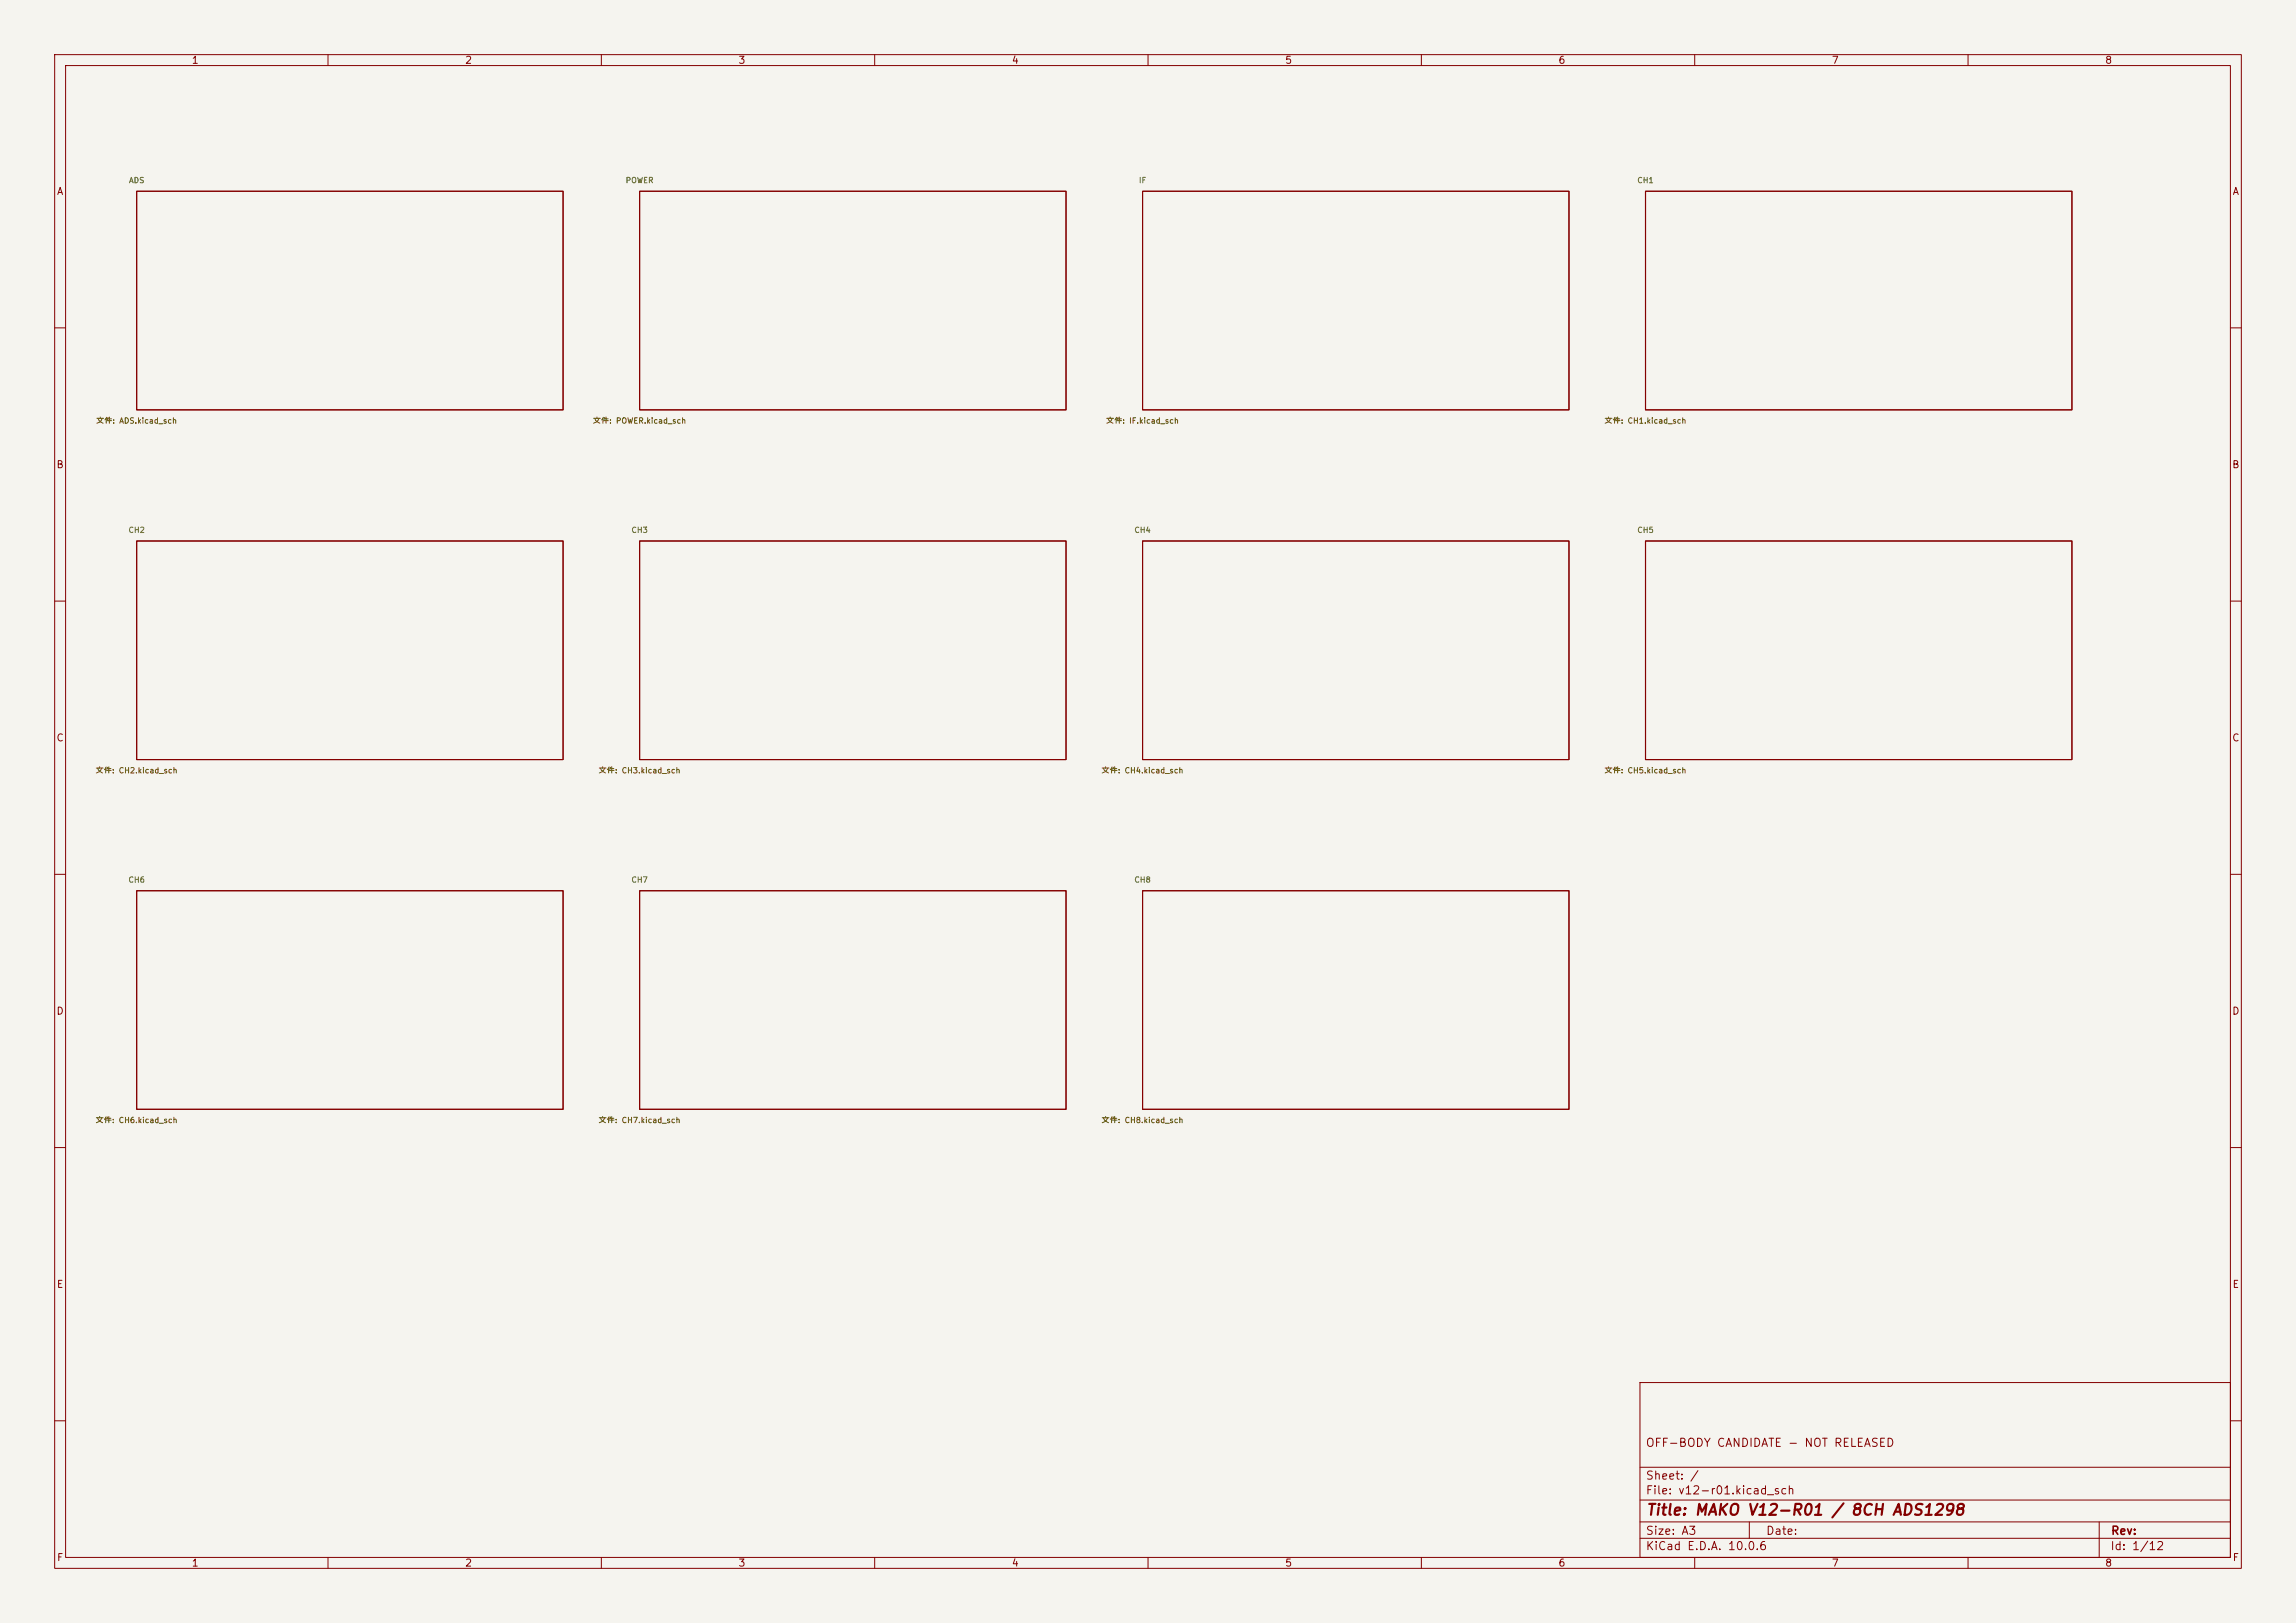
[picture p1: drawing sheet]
<svg xmlns="http://www.w3.org/2000/svg" width="420mm" height="297mm" viewBox="0 0 420 297" stroke-linecap="round" stroke-linejoin="round" font-family="sans-serif">
<defs><g id="words">
<text font-size="2" fill="#840000" x="301" y="277.8">Title: MAKO V12-R01 / 8CH ADS1298</text>
<g font-size="1.5" fill="#840000">
<text x="300.9" y="265.1">OFF-BODY CANDIDATE - NOT RELEASED</text>
<text x="300.9" y="273.8">File: v12-r01.kicad_sch</text>
<text x="300.9" y="271.1">Sheet: /</text>
<text x="300.9" y="281.2">Size: A3</text>
<text x="322.9" y="281.2">Date:</text>
<text x="386" y="281.2">Rev:</text>
<text x="300.9" y="284">KiCad E.D.A. 10.0.6</text>
<text x="385.9" y="284">Id: 1/12</text>
</g>
<g font-size="1.3" fill="#840000">
<text x="35" y="12">1</text>
<text x="85" y="12">2</text>
<text x="135" y="12">3</text>
<text x="185" y="12">4</text>
<text x="235" y="12">5</text>
<text x="285" y="12">6</text>
<text x="335" y="12">7</text>
<text x="385" y="12">8</text>
<text x="10.3" y="36">A</text>
<text x="408.3" y="36">A</text>
<text x="10.2" y="86">B</text>
<text x="408.2" y="86">B</text>
<text x="10.2" y="136">C</text>
<text x="408.2" y="136">C</text>
<text x="10.2" y="186">D</text>
<text x="408.2" y="186">D</text>
<text x="10.3" y="236">E</text>
<text x="408.3" y="236">E</text>
<text x="10.3" y="286">F</text>
<text x="35" y="287">1</text>
<text x="85" y="287">2</text>
<text x="135" y="287">3</text>
<text x="185" y="287">4</text>
<text x="235" y="287">5</text>
<text x="285" y="287">6</text>
<text x="335" y="287">7</text>
<text x="385" y="287">8</text>
<text x="408.3" y="286">F</text>
</g>
<g font-size="1" fill="#006464">
<text x="23.5" y="33.8">ADS</text>
<text x="114.4" y="33.8">POWER</text>
<text x="208.2" y="33.8">IF</text>
<text x="299.4" y="33.8">CH1</text>
<text x="23.4" y="97.8">CH2</text>
<text x="115.4" y="97.8">CH3</text>
<text x="207.4" y="97.8">CH4</text>
<text x="299.4" y="97.8">CH5</text>
<text x="23.4" y="161.8">CH6</text>
<text x="115.4" y="161.8">CH7</text>
<text x="207.4" y="161.8">CH8</text>
</g>
<g font-size="1" fill="#725600">
<text x="17.5" y="77.8">文件: ADS.kicad_sch</text>
<text x="108.4" y="77.8">文件: POWER.kicad_sch</text>
<text x="202.3" y="77.8">文件: IF.kicad_sch</text>
<text x="293.4" y="77.8">文件: CH1.kicad_sch</text>
<text x="17.4" y="141.8">文件: CH2.kicad_sch</text>
<text x="109.4" y="141.8">文件: CH3.kicad_sch</text>
<text x="201.4" y="141.8">文件: CH4.kicad_sch</text>
<text x="293.4" y="141.8">文件: CH5.kicad_sch</text>
<text x="17.4" y="205.8">文件: CH6.kicad_sch</text>
<text x="109.4" y="205.8">文件: CH7.kicad_sch</text>
<text x="201.4" y="205.8">文件: CH8.kicad_sch</text>
</g>
</g></defs>
<path d="M0 0h420v297h-420z" fill="#f5f4ef" stroke="#f5f4ef" stroke-width=".18"/>
<g fill="none" stroke="#840000" stroke-width=".18">
<path d="M10 10h400v277h-400zM12 12h396v273h-396zM60 10v2M110 10v2M160 10v2M210 10v2M260 10v2M310 10v2M360 10v2M10 60h2M408 60h2M10 110h2"/>
<path d="M408 110h2M10 160h2M408 160h2M10 210h2M408 210h2M300 253h108v32h-108zM10 260h2M300 278.5h108M300 274.5h108M300 268.5h108M320 278.5v3M384 278.5v6.5"/>
<path d="M408 260h2M60 285v2M110 285v2M160 285v2M210 285v2M260 285v2M300 281.5h108M310 285v2M360 285v2"/>
</g>
<path d="M25 35h78v40h-78zM117 35h78v40h-78zM209 35h78v40h-78zM301 35h78v40h-78zM25 99h78v40h-78zM117 99h78v40h-78zM209 99h78v40h-78zM301 99h78v40h-78zM25 163h78v40h-78zM117 163h78v40h-78zM209 163h78v40h-78z" fill="none" stroke="#840000" stroke-width=".2"/>
<use href="#words"/>
</svg>
